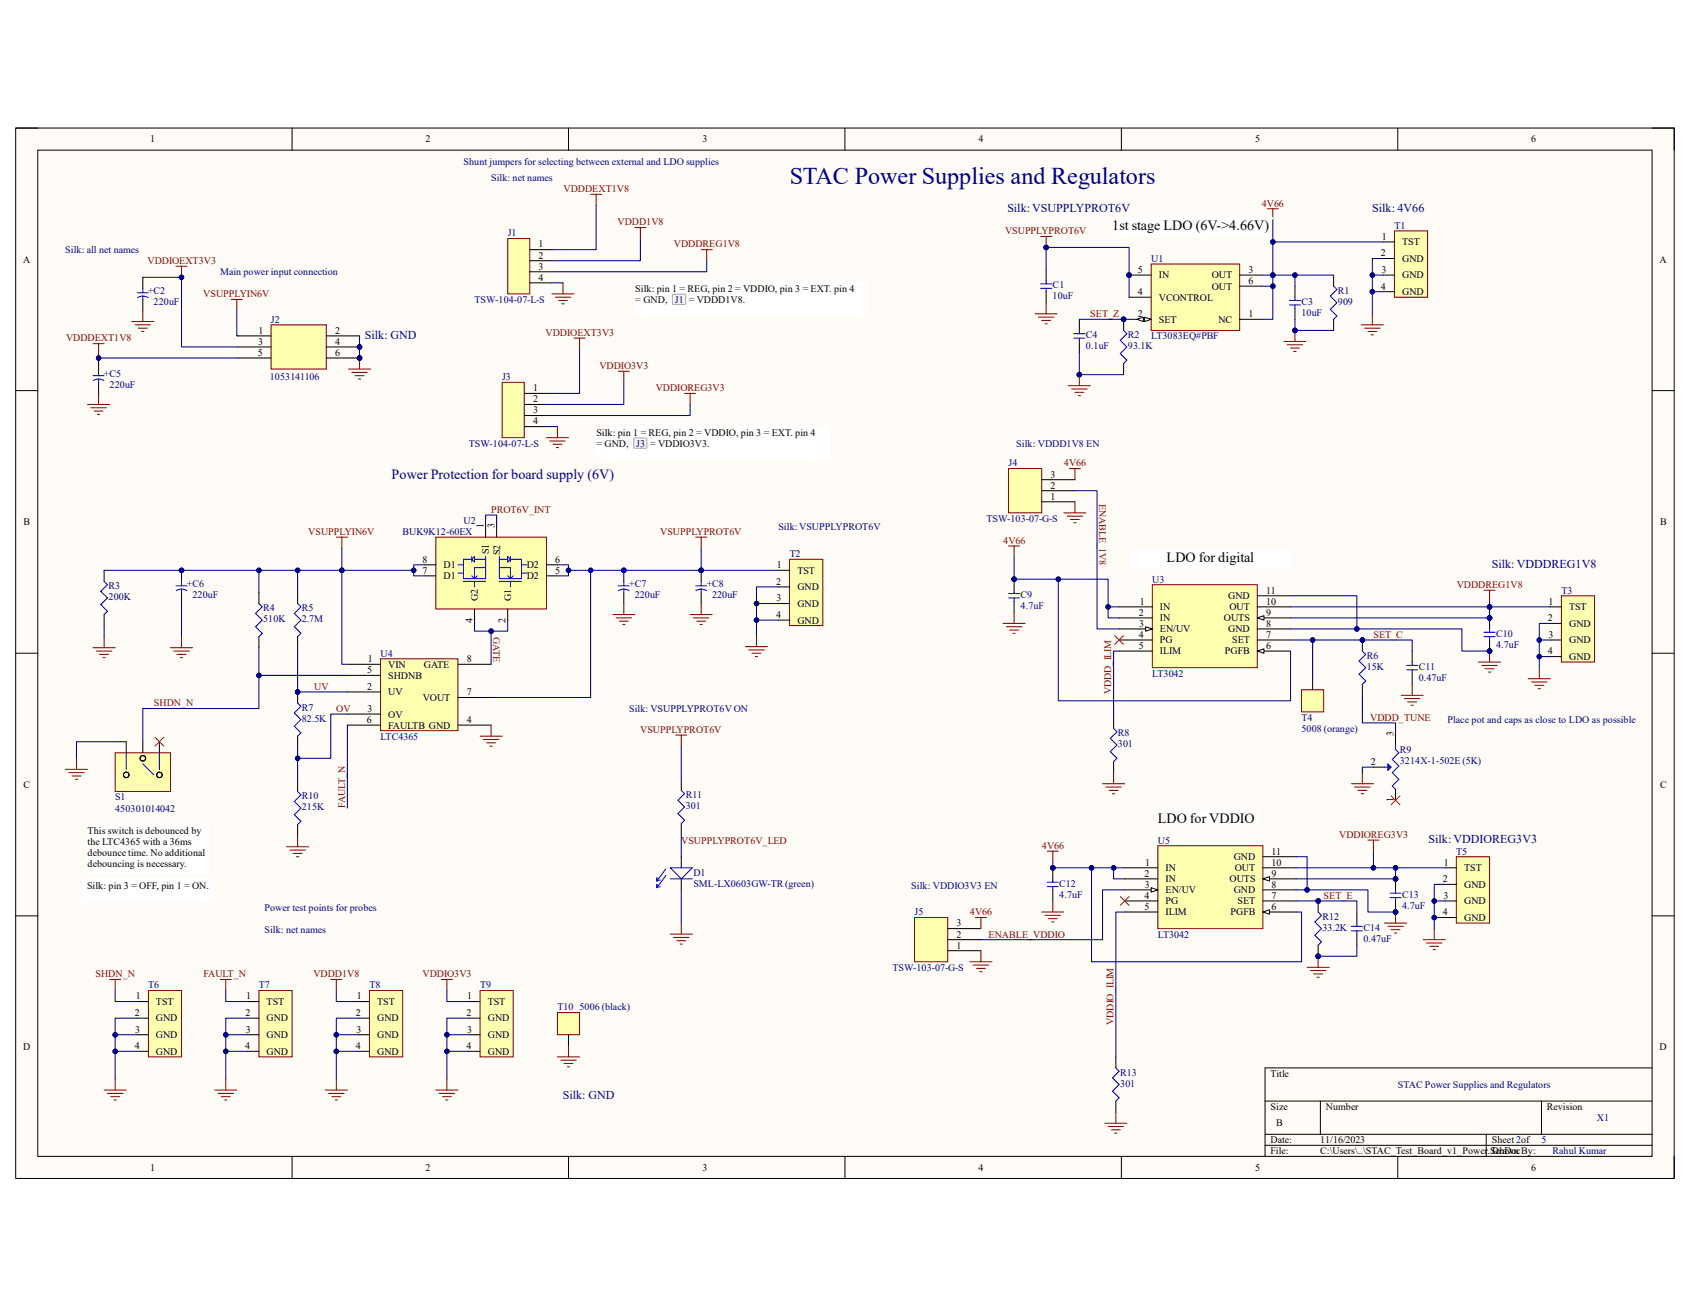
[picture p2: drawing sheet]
<svg xmlns="http://www.w3.org/2000/svg" width="279mm" height="216mm" viewBox="0 0 279 216" stroke-linecap="round" stroke-linejoin="round" font-family="sans-serif">
<defs><g id="words">
<text font-size="4" fill="#000080" x="130.6" y="30.4">STAC Power Supplies and Regulators</text>
<g font-size="2.3">
<text x="183.9" y="38">1st stage LDO (6V-&gt;4.66V)</text>
<text x="192.9" y="92.9">LDO for digital</text>
<text x="191.4" y="136">LDO for VDDIO</text>
</g>
<text font-size="2.3" fill="#000080" x="64.7" y="79.2">Power Protection for board supply (6V)</text>
<g font-size="2" fill="#000080">
<text x="166.5" y="35">Silk: VSUPPLYPROT6V</text>
<text x="226.9" y="35">Silk: 4V66</text>
<text x="60.3" y="56">Silk: GND</text>
<text x="246.6" y="93.9">Silk: VDDDREG1V8</text>
<text x="236.2" y="139.4">Silk: VDDIOREG3V3</text>
<text x="93" y="181.6">Silk: GND</text>
</g>
<g font-size="1.7">
<text x="24.8" y="23.5">1</text>
<text x="70.4" y="23.5">2</text>
<text x="116.1" y="23.5">3</text>
<text x="161.8" y="23.5">4</text>
<text x="207.5" y="23.5">5</text>
<text x="253.2" y="23.5">6</text>
<text x="89" y="40.9">1</text>
<text x="228.4" y="39.6">1</text>
<text x="231.8" y="40.6">TST</text>
<text x="3.8" y="43.4">A</text>
<text x="89" y="42.8">2</text>
<text x="89" y="44.6">3</text>
<text x="89" y="46.4">4</text>
<text x="188.1" y="45.1">5</text>
<text x="191.6" y="46">IN</text>
<text x="200.3" y="46">OUT</text>
<text x="200.3" y="47.9">OUT</text>
<text x="206.4" y="45.1">3</text>
<text x="206.4" y="46.9">6</text>
<text x="228.3" y="42.4">2</text>
<text x="228.3" y="47.9">4</text>
<text x="228.4" y="45.1">3</text>
<text x="231.8" y="43.3">GND</text>
<text x="231.8" y="46">GND</text>
<text x="274.4" y="43.4">A</text>
<text x="105" y="48.2">Silk: pin 1 = REG, pin 2 = VDDIO, pin 3 = EXT. pin 4</text>
<text x="105" y="50.1">= GND,</text>
<text x="188.1" y="52.4">2</text>
<text x="188.1" y="48.8">4</text>
<text x="191.6" y="53.3">SET</text>
<text x="191.6" y="49.7">VCONTROL</text>
<text x="201.4" y="53.3">NC</text>
<text x="206.4" y="52.4">1</text>
<text x="231.8" y="48.8">GND</text>
<text x="42.6" y="58.8">5</text>
<text x="42.7" y="57">3</text>
<text x="42.7" y="55.2">1</text>
<text x="55.4" y="55.2">2</text>
<text x="55.4" y="57">4</text>
<text x="55.4" y="58.8">6</text>
<text x="88.1" y="64.7">1</text>
<text x="88.1" y="66.5">2</text>
<text x="88.1" y="68.3">3</text>
<text x="88.1" y="70.1">4</text>
<text x="98.6" y="72">Silk: pin 1 = REG, pin 2 = VDDIO, pin 3 = EXT. pin 4</text>
<text x="98.6" y="73.9">= GND,</text>
<text x="173.7" y="82.6">1</text>
<text x="173.7" y="80.8">2</text>
<text x="173.7" y="79">3</text>
<text x="3.9" y="86.8">B</text>
<text x="79.9" y="87.3" transform="rotate(-90 79.9 87.3)">1</text>
<text x="81.7" y="87.3" transform="rotate(-90 81.7 87.3)">3</text>
<text x="274.4" y="86.8">B</text>
<text x="69.8" y="93">8</text>
<text x="69.8" y="94.8">7</text>
<text x="73.3" y="93.9">D1</text>
<text x="73.3" y="95.8">D1</text>
<text x="80.8" y="91.6" transform="rotate(-90 80.8 91.6)">S1</text>
<text x="82.7" y="91.7" transform="rotate(-90 82.7 91.7)">S2</text>
<text x="87.1" y="95.8">D2</text>
<text x="87.1" y="93.9">D2</text>
<text x="91.8" y="94.8">5</text>
<text x="91.8" y="93">6</text>
<text x="128.4" y="93.9">1</text>
<text x="131.8" y="94.8">TST</text>
<text x="79" y="99.4" transform="rotate(-90 79 99.4)">G2</text>
<text x="84.5" y="99.4" transform="rotate(-90 84.5 99.4)">G1</text>
<text x="128.3" y="96.6">2</text>
<text x="128.4" y="99.4">3</text>
<text x="131.8" y="97.6">GND</text>
<text x="131.8" y="100.3">GND</text>
<text x="188.3" y="101.8">2</text>
<text x="188.4" y="99.9">1</text>
<text x="191.8" y="100.9">IN</text>
<text x="203.1" y="99.1">GND</text>
<text x="203.2" y="100.9">OUT</text>
<text x="209.3" y="101.8">9</text>
<text x="209.3" y="99.9">10</text>
<text x="209.3" y="98.1">11</text>
<text x="256" y="99.9">1</text>
<text x="259.4" y="100.9">TST</text>
<text x="78.1" y="102.9" transform="rotate(-90 78.1 102.9)">4</text>
<text x="83.6" y="102.9" transform="rotate(-90 83.6 102.9)">2</text>
<text x="128.3" y="102.2">4</text>
<text x="131.8" y="103.1">GND</text>
<text x="188.3" y="105.5">4</text>
<text x="188.3" y="107.3">5</text>
<text x="188.3" y="103.6">3</text>
<text x="191.8" y="102.7">IN</text>
<text x="191.8" y="104.5">EN/UV</text>
<text x="191.8" y="106.3">PG</text>
<text x="202.4" y="102.7">OUTS</text>
<text x="203.1" y="104.5">GND</text>
<text x="203.7" y="106.3">SET</text>
<text x="209.3" y="107.3">6</text>
<text x="209.3" y="105.5">7</text>
<text x="209.3" y="103.6">8</text>
<text x="255.9" y="102.7">2</text>
<text x="256" y="105.5">3</text>
<text x="259.4" y="103.6">GND</text>
<text x="259.4" y="106.3">GND</text>
<text x="60.7" y="111.3">5</text>
<text x="60.8" y="109.5">1</text>
<text x="64.2" y="110.4">VIN</text>
<text x="64.2" y="112.2">SHDNB</text>
<text x="70.1" y="110.4">GATE</text>
<text x="77.2" y="109.5">8</text>
<text x="191.8" y="108.2">ILIM</text>
<text x="202.5" y="108.2">PGFB</text>
<text x="255.9" y="108.2">4</text>
<text x="259.4" y="109.1">GND</text>
<text x="60.7" y="119.5">6</text>
<text x="60.7" y="114">2</text>
<text x="60.7" y="117.7">3</text>
<text x="64.2" y="114.9">UV</text>
<text x="64.2" y="118.6">OV</text>
<text x="69.9" y="115.9">VOUT</text>
<text x="77.2" y="114.9">7</text>
<text x="77.2" y="119.5">4</text>
<text x="64.2" y="120.4">FAULTB GND</text>
<text x="230.4" y="121.7" transform="rotate(-90 230.4 121.7)">3</text>
<text x="3.9" y="130.3">C</text>
<text x="226.7" y="126.4">2</text>
<text x="274.4" y="130.3">C</text>
<text x="14.5" y="137.8">This switch is debounced by</text>
<text x="230.4" y="132.5" transform="rotate(-90 230.4 132.5)">1</text>
<text x="14.5" y="139.6">the LTC4365 with a 36ms</text>
<text x="14.5" y="141.4">debounce time. No additional</text>
<text x="14.5" y="143.3">debouncing is necessary.</text>
<text x="189.3" y="143.1">1</text>
<text x="204" y="142.2">GND</text>
<text x="210.2" y="143.1">10</text>
<text x="210.2" y="141.3">11</text>
<text x="238.7" y="143.1">1</text>
<text x="14.4" y="146.9">Silk: pin 3 = OFF, pin 1 = ON.</text>
<text x="189.2" y="144.9">2</text>
<text x="189.2" y="148.6">4</text>
<text x="189.3" y="146.8">3</text>
<text x="192.7" y="144">IN</text>
<text x="192.7" y="145.8">IN</text>
<text x="192.7" y="147.7">EN/UV</text>
<text x="192.7" y="149.5">PG</text>
<text x="203.3" y="145.8">OUTS</text>
<text x="204" y="147.7">GND</text>
<text x="204.1" y="144">OUT</text>
<text x="204.6" y="149.5">SET</text>
<text x="210.2" y="148.6">7</text>
<text x="210.2" y="146.8">8</text>
<text x="210.2" y="144.9">9</text>
<text x="238.5" y="145.8">2</text>
<text x="238.6" y="148.6">3</text>
<text x="242.1" y="144">TST</text>
<text x="242.1" y="146.8">GND</text>
<text x="242.1" y="149.5">GND</text>
<text x="158.2" y="155">2</text>
<text x="158.2" y="153.2">3</text>
<text x="189.2" y="150.4">5</text>
<text x="192.7" y="151.3">ILIM</text>
<text x="203.5" y="151.3">PGFB</text>
<text x="210.2" y="150.4">6</text>
<text x="238.5" y="151.3">4</text>
<text x="242.1" y="152.2">GND</text>
<text x="158.2" y="156.8">1</text>
<text x="22.3" y="167.9">2</text>
<text x="22.4" y="165.2">1</text>
<text x="25.8" y="166.1">TST</text>
<text x="40.6" y="167.9">2</text>
<text x="40.7" y="165.2">1</text>
<text x="44.1" y="166.1">TST</text>
<text x="58.8" y="167.9">2</text>
<text x="59" y="165.2">1</text>
<text x="62.4" y="166.1">TST</text>
<text x="77.1" y="167.9">2</text>
<text x="77.3" y="165.2">1</text>
<text x="80.6" y="166.1">TST</text>
<text x="3.9" y="173.7">D</text>
<text x="22.3" y="173.4">4</text>
<text x="22.4" y="170.7">3</text>
<text x="25.8" y="168.9">GND</text>
<text x="25.8" y="171.6">GND</text>
<text x="40.6" y="173.4">4</text>
<text x="40.6" y="170.7">3</text>
<text x="44.1" y="168.9">GND</text>
<text x="44.1" y="171.6">GND</text>
<text x="58.8" y="173.4">4</text>
<text x="58.9" y="170.7">3</text>
<text x="62.4" y="168.9">GND</text>
<text x="62.4" y="171.6">GND</text>
<text x="77.1" y="173.4">4</text>
<text x="77.2" y="170.7">3</text>
<text x="80.6" y="168.9">GND</text>
<text x="80.6" y="171.6">GND</text>
<text x="274.4" y="173.7">D</text>
<text x="25.8" y="174.4">GND</text>
<text x="44.1" y="174.4">GND</text>
<text x="62.4" y="174.4">GND</text>
<text x="80.6" y="174.4">GND</text>
<text x="210.1" y="178">Title</text>
<text x="210.1" y="183.5">Size</text>
<text x="219.2" y="183.5">Number</text>
<text x="255.7" y="183.5">Revision</text>
<text x="210.1" y="189">Date:</text>
<text x="210.1" y="190.8">File:</text>
<text x="211" y="186.2">B</text>
<text x="218.3" y="189">11/16/2023</text>
<text x="218.3" y="190.8">C:\Users\..\STAC_Test_Board_v1_Power.SchDoc</text>
<text x="246.6" y="189">Sheet of</text>
<text x="246.6" y="190.8">Drawn By:</text>
<text x="24.8" y="193.5">1</text>
<text x="70.4" y="193.5">2</text>
<text x="116.1" y="193.5">3</text>
<text x="161.8" y="193.5">4</text>
<text x="207.5" y="193.5">5</text>
<text x="253.2" y="193.5">6</text>
</g>
<g font-size="1.7" fill="#000080">
<text x="76.6" y="27.2">Shunt jumpers for selecting between external and LDO supplies</text>
<text x="81.2" y="29.9">Silk: net names</text>
<text x="10.8" y="41.8">Silk: all net names</text>
<text x="83.9" y="39.1">J1</text>
<text x="230.5" y="37.8">T1</text>
<text x="36.4" y="45.5">Main power input connection</text>
<text x="174" y="47.7">C1</text>
<text x="190.3" y="43.3">U1</text>
<text x="24.5" y="48.6">+C2</text>
<text x="25.4" y="50.4">220uF</text>
<text x="44.8" y="53.3">J2</text>
<text x="78.4" y="50">TSW-104-07-L-S</text>
<text x="174" y="49.5">10uF</text>
<text x="215.2" y="50.4">C3</text>
<text x="215.2" y="52.2">10uF</text>
<text x="221.2" y="48.6">R1</text>
<text x="221.2" y="50.4">909</text>
<text x="179.5" y="55.9">C4</text>
<text x="179.5" y="57.7">0.1uF</text>
<text x="186.5" y="55.9">R2</text>
<text x="186.5" y="57.7">93.1K</text>
<text x="190.3" y="56.1">LT3083EQ#PBF</text>
<text x="17.2" y="62.3">+C5</text>
<text x="18.1" y="64.1">220uF</text>
<text x="44.6" y="62.9">1053141106</text>
<text x="83" y="62.9">J3</text>
<text x="77.5" y="73.8">TSW-104-07-L-S</text>
<text x="166.8" y="77.1">J4</text>
<text x="168" y="73.8">Silk: VDDD1V8 EN</text>
<text x="66.5" y="88.4">BUK9K12-60EX</text>
<text x="76.6" y="86.6">U2</text>
<text x="128.7" y="87.5">Silk: VSUPPLYPROT6V</text>
<text x="163.1" y="86.2">TSW-103-07-G-S</text>
<text x="130.6" y="92.1">T2</text>
<text x="17.9" y="97.4">R3</text>
<text x="17.9" y="99.2">200K</text>
<text x="30.9" y="97">+C6</text>
<text x="31.8" y="98.8">220uF</text>
<text x="43.5" y="101">R4</text>
<text x="49.9" y="101">R5</text>
<text x="104" y="97">+C7</text>
<text x="104.9" y="98.8">220uF</text>
<text x="116.8" y="97">+C8</text>
<text x="117.7" y="98.8">220uF</text>
<text x="168.7" y="98.8">C9</text>
<text x="168.7" y="100.7">4.7uF</text>
<text x="190.5" y="96.3">U3</text>
<text x="258.1" y="98.1">T3</text>
<text x="43.5" y="102.9">510K</text>
<text x="49.9" y="102.9">2.7M</text>
<text x="247.4" y="105.2">C10</text>
<text x="247.4" y="107.1">4.7uF</text>
<text x="62.9" y="108.5">U4</text>
<text x="190.5" y="111.8">LT3042</text>
<text x="226" y="108.9">R6</text>
<text x="226" y="110.7">15K</text>
<text x="234.6" y="110.7">C11</text>
<text x="234.6" y="112.6">0.47uF</text>
<text x="49.9" y="117.5">R7</text>
<text x="49.9" y="119.3">82.5K</text>
<text x="104" y="117.7">Silk: VSUPPLYPROT6V ON</text>
<text x="215.2" y="119.2">T4</text>
<text x="239.3" y="119.5">Place pot and caps as close to LDO as possible</text>
<text x="62.9" y="122.3">LTC4365</text>
<text x="184.8" y="121.7">R8</text>
<text x="184.8" y="123.5">301</text>
<text x="215.2" y="121">5008 (orange)</text>
<text x="231.4" y="124.5">R9</text>
<text x="113.4" y="132">R11</text>
<text x="231.4" y="126.3">3214X-1-502E (5K)</text>
<text x="19" y="132.3">S1</text>
<text x="19" y="134.2">450301014042</text>
<text x="49.9" y="132.1">R10</text>
<text x="49.9" y="133.9">215K</text>
<text x="113.4" y="133.8">301</text>
<text x="191.4" y="139.4">U5</text>
<text x="240.7" y="141.3">T5</text>
<text x="114.6" y="144.7">D1</text>
<text x="114.6" y="146.6">SML-LX0603GW-TR (green)</text>
<text x="150.7" y="146.9">Silk: VDDIO3V3 EN</text>
<text x="175.1" y="146.6">C12</text>
<text x="175.1" y="148.4">4.7uF</text>
<text x="231.8" y="148.4">C13</text>
<text x="43.7" y="150.6">Power test points for probes</text>
<text x="43.7" y="154.3">Silk: net names</text>
<text x="151.2" y="151.3">J5</text>
<text x="191.4" y="155">LT3042</text>
<text x="218.7" y="152.1">R12</text>
<text x="218.7" y="153.9">33.2K</text>
<text x="225.4" y="153.9">C14</text>
<text x="225.4" y="155.7">0.47uF</text>
<text x="231.8" y="150.2">4.7uF</text>
<text x="147.5" y="160.4">TSW-103-07-G-S</text>
<text x="24.5" y="163.4">T6</text>
<text x="42.8" y="163.4">T7</text>
<text x="61.1" y="163.4">T8</text>
<text x="79.4" y="163.4">T9</text>
<text x="92.2" y="167">T10 5006 (black)</text>
<text x="185.2" y="177.8">R13</text>
<text x="185.2" y="179.7">301</text>
<text x="231.1" y="179.8">STAC Power Supplies and Regulators</text>
<text x="264" y="185.3">X1</text>
<text x="250.7" y="189">2</text>
<text x="254.8" y="189">5</text>
<text x="256.7" y="190.8">Rahul Kumar</text>
</g>
<g font-size="1.7" fill="#800000">
<text x="93.2" y="31.8">VDDDEXT1V8</text>
<text x="208.6" y="34.2">4V66</text>
<text x="102.1" y="37.3">VDDD1V8</text>
<text x="111.4" y="40.9">VDDDREG1V8</text>
<text x="166.2" y="38.7">VSUPPLYPROT6V</text>
<text x="24.4" y="43.6">VDDIOEXT3V3</text>
<text x="33.6" y="49.1">VSUPPLYIN6V</text>
<text x="180.3" y="52.4">SET_Z</text>
<text x="10.9" y="56.4">VDDDEXT1V8</text>
<text x="90.2" y="55.5">VDDIOEXT3V3</text>
<text x="99.1" y="61">VDDIO3V3</text>
<text x="108.4" y="64.7">VDDIOREG3V3</text>
<text x="175.9" y="77.1">4V66</text>
<text x="181.7" y="83.3" transform="rotate(90 181.7 83.3)">ENABLE_1V8</text>
<text x="51" y="88.4">VSUPPLYIN6V</text>
<text x="81.2" y="84.8">PROT6V_INT</text>
<text x="109.1" y="88.4">VSUPPLYPROT6V</text>
<text x="165.9" y="89.9">4V66</text>
<text x="240.8" y="97.2">VDDDREG1V8</text>
<text x="81.5" y="105.2" transform="rotate(90 81.5 105.2)">GATE</text>
<text x="227.1" y="105.5">SET_C</text>
<text x="25.4" y="116.8">SHDN_N</text>
<text x="51.9" y="114">UV</text>
<text x="55.6" y="117.7">OV</text>
<text x="183.7" y="114.8" transform="rotate(-90 183.7 114.8)">VDDD_ILIM</text>
<text x="226.5" y="119.2">VDDD_TUNE</text>
<text x="105.8" y="121.2">VSUPPLYPROT6V</text>
<text x="57.1" y="133.6" transform="rotate(-90 57.1 133.6)">FAULT_N</text>
<text x="112.6" y="139.4">VSUPPLYPROT6V_LED</text>
<text x="172.3" y="140.3">4V66</text>
<text x="221.4" y="138.5">VDDIOREG3V3</text>
<text x="218.8" y="148.6">SET_E</text>
<text x="160.4" y="151.3">4V66</text>
<text x="163.4" y="155">ENABLE_VDDIO</text>
<text x="15.8" y="161.5">SHDN_N</text>
<text x="33.7" y="161.5">FAULT_N</text>
<text x="51.8" y="161.5">VDDD1V8</text>
<text x="69.8" y="161.5">VDDIO3V3</text>
<text x="184.1" y="169.4" transform="rotate(-90 184.1 169.4)">VDDIO_ILIM</text>
</g>
<g font-size="1.7" fill="#00008b">
<text x="111.6" y="50">J1 = VDDD1V8.</text>
<text x="105.2" y="73.8">J3 = VDDIO3V3.</text>
</g>
</g></defs>
<path d="M2.6 21.2h274.2v173.6h-274.2z" fill-rule="evenodd" fill="#fffcf8"/>
<path d="M2.6 21.2h274.2v173.6h-274.2z" fill="none" stroke="#000" stroke-width=".17"/>
<path d="M6.2 24.8h266.9v166.4h-266.9z" fill-rule="evenodd" fill="#fffcf8"/>
<g fill="none" stroke="#000" stroke-width=".17">
<path d="M2.6 21.2h3.6M6.2 24.8h266.9v166.4h-266.9zM48.3 21.2v3.6M94 21.2v3.6M139.7 21.2v3.6M185.4 21.2v3.6M231.1 21.2v3.6M273.1 21.2h3.7v3.6M2.6 64.6h3.6M273.1 64.6h3.7M2.6 108h3.6M273.1 108h3.7"/>
<path d="M112.6 128.8v1.9M112.6 136.1v1.9M2.6 151.4h3.6M112.6 141.6v1.9M112.6 145.3v1.8M273.1 151.4h3.7M273.1 176.5h-64v14.7M48.3 191.2v3.6M94 191.2v3.6M139.7 191.2v3.6M185.4 191.2v3.6M209.1 182h64"/>
<path d="M209.1 187.5h64M209.1 189.3h64M218.3 182v5.5M231.1 191.2v3.6M245.7 187.5v3.7M254.8 182v5.5M276.8 191.2v3.6"/>
</g>
<path d="M112.6 130.7l.6 .5-1.1 1.1 1.1 1.1-1.1 1.1 1.1 1.1-.6 .5M108.6 145.1v.5M108.6 146.2v.5M109.2 145.5l-.6 .1M109.2 146.6l-.6 .1M110.1 143.6l-1.5 2M110.1 144.7l-1.5 2M110.8 145.3h3.7M110.8 143.5h3.7l-1.9 1.8z" fill="none" stroke="#00f" stroke-width=".17"/>
<path d="M111.7 121.5h1.8M112.6 121.5v1.8M110.8 154.4h3.7M111.4 155h2.5M111.9 155.5h1.5M112.4 156.1h.4M112.6 152.6v1.8" fill="none" stroke="#800000" stroke-width=".17"/>
<path d="M62.9 108.9h12.8v11.9h-12.8z" fill-rule="evenodd" fill="#ffffb0"/>
<path d="M62.9 108.9h12.8v11.9h-12.8z" fill="none" stroke="#800000" stroke-width=".17"/>
<path d="M57.4 109.8h5.5M57.4 111.6h5.5M57.4 114.4h5.5M57.4 118h5.5M57.4 119.9h5.5M75.7 109.8h5.5M75.7 119.9h5.5M75.7 115.3h5.5" fill="none" stroke="#000" stroke-width=".17"/>
<circle cx="49.2" cy="114.4" r=".37" fill="#000080"/>
<circle cx="49.2" cy="114.4" r=".37" fill="none" stroke="#000080" stroke-width=".17"/>
<path d="M49.2 114.4v1.8" fill="none" stroke="#000" stroke-width=".17"/>
<circle cx="49.2" cy="114.4" r=".37" fill="#000080"/>
<circle cx="49.2" cy="114.4" r=".37" fill="none" stroke="#000080" stroke-width=".17"/>
<path d="M42.8 97.9v1.9M49.2 97.9v1.9M42.8 105.3v1.8M49.2 105.3v1.8M49.2 121.7v1.8M49.2 129v1.8M49.2 136.3v1.9" fill="none" stroke="#000" stroke-width=".17"/>
<path d="M42.8 99.8l.6 .5-1.1 1.1 1.1 1.1-1.1 1.1 1.1 1.1-.6 .6M49.2 99.8l.6 .5-1.1 1.1 1.1 1.1-1.1 1.1 1.1 1.1-.6 .6M49.2 116.2l.6 .6-1.1 1.1 1.1 1.1-1.1 1.1 1.1 1.1-.6 .5M49.2 130.8l.6 .6-1.1 1.1 1.1 1.1-1.1 1.1 1.1 1.1-.6 .5" fill="none" stroke="#00f" stroke-width=".17"/>
<path d="M72.1 88.8h18.2v11.9h-18.2z" fill-rule="evenodd" fill="#ffffb0"/>
<g fill="none" stroke="#800000" stroke-width=".17">
<path d="M55.6 88.8h1.8M56.5 88.8v1.8M72.1 88.8h18.2v11.9h-18.2zM103.1 99.8v1.8M115 88.8h1.8M115.9 88.8v1.8M115.9 99.8v1.8M15.4 107.1h3.6M15.9 107.6h2.6M16.5 108.2h1.4M17 108.7h.4M17.2 105.3v1.8"/>
<path d="M28.2 107.1h3.6M28.7 107.6h2.6M29.3 108.2h1.4M29.8 108.7h.4M30 105.3v1.8M81.2 119.9v1.8M101.3 101.6h3.7M101.8 102.1h2.6M102.4 102.7h1.5M102.9 103.2h.4M114.1 101.6h3.7M114.6 102.1h2.6"/>
<path d="M115.2 102.7h1.5M115.7 103.2h.4M47.4 140h3.6M49.2 138.2v1.8M79.4 121.7h3.6M79.9 122.2h2.6M80.5 122.8h1.4M81 123.3h.4M47.9 140.5h2.6M48.5 141.1h1.4M49 141.6h.4"/>
</g>
<path d="M17.2 94.3v1.8M70.2 93.4h1.9M70.2 95.2h1.9M80.3 87v1.8M82.1 87v1.8M90.3 93.4h1.9M90.3 95.2h1.9M17.2 101.6v1.8M78.4 100.7v1.8M83.9 100.7v1.8" fill="none" stroke="#000" stroke-width=".17"/>
<g fill="none" stroke="#00f" stroke-width=".17">
<path d="M17.2 96.1l.6 .6-1.1 1.1 1.1 1.1-1.1 1 1.1 1.1-.6 .6M75.7 93.4h.9M75.7 94.7h.9M76.6 96.1h3.7M78 95.2l.4 .5M78 92v.9M78.4 92v.9l-.4-.4zM78.4 96.1v.9M78.4 92.5h1.9M78.9 95.2l-.5 .5M80.3 92v3.7h-3.7v-3.2h1.4M80.3 93.8h-1.9v1.9"/>
<path d="M82.6 96.1h3.6M82.6 92v3.7h3.6v-3.2h-1.8M82.6 92.5h1.3M82.6 93.8h1.8v1.9M83.9 95.2l.5 .5M83.9 92l.5 .5-.5 .4zM84.4 92v.9M84.4 96.1v.9M84.8 95.2l-.4 .5M86.2 93.4h.9M86.2 94.7h.9"/>
</g>
<circle cx="103.1" cy="94.3" r=".37" fill="#000080"/>
<circle cx="103.1" cy="94.3" r=".37" fill="none" stroke="#000080" stroke-width=".17"/>
<path d="M103.1 94.3v1.8" fill="none" stroke="#000" stroke-width=".17"/>
<circle cx="103.1" cy="94.3" r=".37" fill="#000080"/>
<circle cx="103.1" cy="94.3" r=".37" fill="none" stroke="#000080" stroke-width=".17"/>
<path d="M103.1 97.9v1.9" fill="none" stroke="#000" stroke-width=".17"/>
<path d="M102.2 96.8h1.8M103.1 97.4l-.8 .2M103.1 97.4l.9 .2M103.1 96.1v.7M103.1 97.4v.5" fill="none" stroke="#00f" stroke-width=".17"/>
<circle cx="115.9" cy="94.3" r=".37" fill="#000080"/>
<circle cx="115.9" cy="94.3" r=".37" fill="none" stroke="#000080" stroke-width=".17"/>
<path d="M115.9 94.3v1.8" fill="none" stroke="#000" stroke-width=".17"/>
<circle cx="115.9" cy="94.3" r=".37" fill="#000080"/>
<circle cx="115.9" cy="94.3" r=".37" fill="none" stroke="#000080" stroke-width=".17"/>
<path d="M115.9 97.9v1.9" fill="none" stroke="#000" stroke-width=".17"/>
<path d="M115 96.8h1.8M115.9 97.4l-.8 .2M115.9 97.4l.9 .2M115.9 96.1v.7M115.9 97.4v.5" fill="none" stroke="#00f" stroke-width=".17"/>
<circle cx="30" cy="94.3" r=".37" fill="#000080"/>
<circle cx="30" cy="94.3" r=".37" fill="none" stroke="#000080" stroke-width=".17"/>
<path d="M30 94.3v1.8" fill="none" stroke="#000" stroke-width=".17"/>
<circle cx="30" cy="94.3" r=".37" fill="#000080"/>
<circle cx="30" cy="94.3" r=".37" fill="none" stroke="#000080" stroke-width=".17"/>
<path d="M30 97.9v1.9" fill="none" stroke="#000" stroke-width=".17"/>
<path d="M29.1 96.8h1.8M30 97.4l-.9 .2M30 97.4l.9 .2M30 96.1v.7M30 97.4v.5" fill="none" stroke="#00f" stroke-width=".17"/>
<path d="M19 124.4h9.2v6.4h-9.2z" fill-rule="evenodd" fill="#ffffb0"/>
<path d="M123.2 106.9h3.7M123.8 107.4h2.5M124.3 108h1.5M124.9 108.5h.3M125.1 105.1v1.8M19 124.4h9.2v6.4h-9.2z" fill="none" stroke="#800000" stroke-width=".17"/>
<g fill="none" stroke="#000" stroke-width=".17">
<path d="M20.9 122.6v1.8M23.6 122.6v1.8M26.4 122.6v1.8"/>
<circle cx="20.9" cy="128.1" r=".46"/>
<circle cx="23.6" cy="125.4" r=".46"/>
<circle cx="26.4" cy="128.1" r=".46"/>
</g>
<path d="M20.9 124.4v2.8M23.6 126.3l1.8 1.8M26.4 124.4v2.8" fill="none" stroke="#00f" stroke-width=".17"/>
<circle cx="186.7" cy="45.5" r=".37" fill="#000080"/>
<circle cx="186.7" cy="45.5" r=".37" fill="none" stroke="#000080" stroke-width=".17"/>
<path d="M190.3 43.6h14.6v11h-14.6z" fill-rule="evenodd" fill="#ffffb0"/>
<path d="M190.3 43.6h14.6v11h-14.6z" fill="none" stroke="#800000" stroke-width=".17"/>
<path d="M186.7 52.8h3.6M204.9 52.8h3.7" fill="none" stroke="#000" stroke-width=".17"/>
<path d="M189.2 52.4l1.1 .4-1.1 .4z" fill="#f8fcff"/>
<path d="M189.2 52.4l1.1 .4-1.1 .4z" fill="none" stroke="#000" stroke-width=".17"/>
<path d="M187.9 52.8l1.1-.4v.8z" fill="#f8fcff"/>
<path d="M186.7 45.5h3.6M186.7 49.1h3.6M187.9 52.8l1.1-.4v.8zM204.9 45.5h3.7" fill="none" stroke="#000" stroke-width=".17"/>
<circle cx="186.7" cy="45.5" r=".37" fill="#000080"/>
<circle cx="186.7" cy="45.5" r=".37" fill="none" stroke="#000080" stroke-width=".17"/>
<path d="M204.9 47.3h3.7" fill="none" stroke="#000" stroke-width=".17"/>
<path d="M172 39.1h1.9M173 39.1v1.8M209.5 34.5h1.8M210.4 34.5v1.8" fill="none" stroke="#800000" stroke-width=".17"/>
<circle cx="173" cy="40.9" r=".37" fill="#000080"/>
<circle cx="173" cy="40.9" r=".37" fill="none" stroke="#000080" stroke-width=".17"/>
<path d="M173 44.6v1.8M173 48.2v1.8" fill="none" stroke="#000" stroke-width=".17"/>
<path d="M172 46.9h1.9M172 47.7h1.9M173 46.4v.5M173 47.7v.5" fill="none" stroke="#00f" stroke-width=".17"/>
<path d="M171.1 51.9h3.7M171.7 52.4h2.5M172.2 53h1.5M172.8 53.5h.3M173 50v1.9M212.3 56.5h3.6M212.8 57h2.6M213.4 57.5h1.4M213.9 58.1h.4M214.1 54.6v1.9" fill="none" stroke="#800000" stroke-width=".17"/>
<circle cx="214.1" cy="54.6" r=".37" fill="#000080"/>
<circle cx="214.1" cy="54.6" r=".37" fill="none" stroke="#000080" stroke-width=".17"/>
<circle cx="185.8" cy="52.8" r=".37" fill="#000080"/>
<circle cx="185.8" cy="52.8" r=".37" fill="none" stroke="#000080" stroke-width=".17"/>
<path d="M185.8 52.8v1.8" fill="none" stroke="#000" stroke-width=".17"/>
<circle cx="185.8" cy="52.8" r=".37" fill="#000080"/>
<circle cx="185.8" cy="52.8" r=".37" fill="none" stroke="#000080" stroke-width=".17"/>
<path d="M178.4 52.8v1.8M178.4 56.5v1.8M220.5 45.5v1.8M220.5 52.8v1.8M185.8 60.1v1.8" fill="none" stroke="#000" stroke-width=".17"/>
<path d="M177.5 55.2h1.9M177.5 55.9h1.9M178.4 54.6v.6M178.4 55.9v.6M185.8 54.6l.5 .6-1.1 1.1 1.1 1.1-1.1 1.1 1.1 1.1-.5 .5M220.5 47.3l.5 .6-1.1 1 1.1 1.1-1.1 1.1 1.1 1.1-.5 .6" fill="none" stroke="#00f" stroke-width=".17"/>
<path d="M176.6 63.8h3.7M177.2 64.3h2.5M177.7 64.9h1.5M178.3 65.4h.3M178.4 61.9v1.9" fill="none" stroke="#800000" stroke-width=".17"/>
<circle cx="178.4" cy="61.9" r=".37" fill="#000080"/>
<circle cx="178.4" cy="61.9" r=".37" fill="none" stroke="#000080" stroke-width=".17"/>
<path d="M183.9 36h26.5v3.1h-26.5z" fill-rule="evenodd" fill="#fff"/>
<path d="M183.9 36h26.5v3.1h-26.5z" fill="none" stroke="#fff" stroke-width=".17"/>
<path d="M214.1 47.3v1.8M214.1 51v1.8" fill="none" stroke="#000" stroke-width=".17"/>
<path d="M213.2 49.7h1.8M213.2 50.4h1.8M214.1 49.1v.6M214.1 50.4v.6" fill="none" stroke="#00f" stroke-width=".17"/>
<path d="M230.5 38.2h5.5v10.9h-5.5z" fill-rule="evenodd" fill="#ffffb0"/>
<path d="M230.5 38.2h5.5v10.9h-5.5zM225.1 53.7h3.6M225.6 54.3h2.6M226.2 54.8h1.4M226.7 55.4h.4M226.9 51.9v1.8" fill="none" stroke="#800000" stroke-width=".17"/>
<path d="M228.7 40h1.8M228.7 42.7h1.8M228.7 45.5h1.8M228.7 48.2h1.8" fill="none" stroke="#000" stroke-width=".17"/>
<path d="M190.5 96.7h17.4v13.7h-17.4z" fill-rule="evenodd" fill="#ffffb0"/>
<path d="M190.5 96.7h17.4v13.7h-17.4z" fill="none" stroke="#900" stroke-width=".17"/>
<path d="M185 100.3h5.5M185 102.2h5.5M185 104h5.5" fill="none" stroke="#000" stroke-width=".17"/>
<path d="M189.4 103.6l1.1 .4-1.1 .3z" fill="#f8fcff"/>
<path d="M185 105.8h5.5M185 107.6h5.5M189.4 103.6l1.1 .4-1.1 .3zM207.9 107.6h5.5" fill="none" stroke="#000" stroke-width=".17"/>
<path d="M207.9 107.6l1.1-.3v.7z" fill="#f8fcff"/>
<path d="M207.9 107.6l1.1-.3v.7zM207.9 105.8h5.5M207.9 104h5.5M207.9 102.2h5.5" fill="none" stroke="#000" stroke-width=".17"/>
<path d="M207.9 102.2l1.1-.4v.7z" fill="#f8fcff"/>
<path d="M207.9 98.5h5.5M207.9 102.2l1.1-.4v.7zM207.9 100.3h5.5" fill="none" stroke="#000" stroke-width=".17"/>
<path d="M166.7 90.3h1.9M167.7 90.3v1.8M245.3 97.6h1.9M246.3 97.6v1.8" fill="none" stroke="#800000" stroke-width=".17"/>
<path d="M186.8 90.8h26.6v3.1h-26.6z" fill-rule="evenodd" fill="#fff"/>
<path d="M186.8 90.8h26.6v3.1h-26.6z" fill="none" stroke="#fff" stroke-width=".17"/>
<circle cx="167.7" cy="95.8" r=".37" fill="#000080"/>
<circle cx="167.7" cy="95.8" r=".37" fill="none" stroke="#000080" stroke-width=".17"/>
<path d="M167.7 95.7v1.9" fill="none" stroke="#000" stroke-width=".17"/>
<circle cx="167.7" cy="95.8" r=".37" fill="#000080"/>
<circle cx="167.7" cy="95.8" r=".37" fill="none" stroke="#000080" stroke-width=".17"/>
<path d="M167.7 99.4v1.8" fill="none" stroke="#000" stroke-width=".17"/>
<path d="M166.7 98.1h1.9M166.7 98.9h1.9M167.7 97.6v.5M167.7 98.9v.5" fill="none" stroke="#00f" stroke-width=".17"/>
<path d="M165.8 103.1h3.7M166.4 103.6h2.5M166.9 104.2h1.5M167.5 104.7h.3M167.7 101.2v1.9" fill="none" stroke="#800000" stroke-width=".17"/>
<circle cx="246.3" cy="102.2" r=".37" fill="#000080"/>
<circle cx="246.3" cy="102.2" r=".37" fill="none" stroke="#000080" stroke-width=".17"/>
<circle cx="246.3" cy="107.6" r=".37" fill="#000080"/>
<circle cx="246.3" cy="107.6" r=".37" fill="none" stroke="#000080" stroke-width=".17"/>
<path d="M246.3 102.2v1.8" fill="none" stroke="#000" stroke-width=".17"/>
<circle cx="246.3" cy="102.2" r=".37" fill="#000080"/>
<circle cx="246.3" cy="102.2" r=".37" fill="none" stroke="#000080" stroke-width=".17"/>
<path d="M246.3 105.8v1.8" fill="none" stroke="#000" stroke-width=".17"/>
<circle cx="246.3" cy="107.6" r=".37" fill="#000080"/>
<circle cx="246.3" cy="107.6" r=".37" fill="none" stroke="#000080" stroke-width=".17"/>
<path d="M245.3 104.5h1.9M245.3 105.3h1.9M246.3 104v.5M246.3 105.3v.5" fill="none" stroke="#00f" stroke-width=".17"/>
<path d="M244.4 109.5h3.7M245 110h2.5M245.5 110.6h1.5M246.1 111.1h.3M246.3 107.6v1.9" fill="none" stroke="#800000" stroke-width=".17"/>
<circle cx="246.3" cy="107.6" r=".37" fill="#000080"/>
<circle cx="246.3" cy="107.6" r=".37" fill="none" stroke="#000080" stroke-width=".17"/>
<circle cx="225.2" cy="105.8" r=".37" fill="#000080"/>
<circle cx="225.2" cy="105.8" r=".37" fill="none" stroke="#000080" stroke-width=".17"/>
<path d="M225.2 105.8v1.8" fill="none" stroke="#000" stroke-width=".17"/>
<circle cx="225.2" cy="105.8" r=".37" fill="#000080"/>
<circle cx="225.2" cy="105.8" r=".37" fill="none" stroke="#000080" stroke-width=".17"/>
<path d="M225.2 113.1v1.8M233.5 107.6v1.9M233.5 111.3v1.8" fill="none" stroke="#000" stroke-width=".17"/>
<path d="M225.2 107.6l.6 .6-1.1 1.1 1.1 1.1-1.1 1.1 1.1 1.1-.6 .5M232.5 110h1.9M232.5 110.7h1.9M233.5 109.5v.5M233.5 110.7v.6" fill="none" stroke="#00f" stroke-width=".17"/>
<path d="M223.4 129.6h3.7M224 130.1h2.5M224.5 130.7h1.5M225.1 131.2h.3M225.2 127.7v1.9" fill="none" stroke="#800000" stroke-width=".17"/>
<path d="M184.3 105.1l1.5 1.4M185.8 105.1l-1.5 1.4" fill="none" stroke="#f00" stroke-width=".17"/>
<path d="M166.7 77.5h5.5v7.3h-5.5z" fill-rule="evenodd" fill="#ffffb0"/>
<g fill="none" stroke="#800000" stroke-width=".17">
<path d="M166.7 77.5h5.5v7.3h-5.5zM176.8 77.5h1.8M177.7 77.5v1.8M175.9 84.8h3.6M176.4 85.3h2.6M177 85.9h1.4M177.5 86.4h.4M177.7 83v1.8M231.6 114.9h3.7M232.2 115.5h2.5M232.7 116h1.5M233.3 116.6h.3"/>
<path d="M233.5 113.1v1.8M182.3 129.6h3.6M182.8 130.1h2.6M183.4 130.7h1.4M183.9 131.2h.4M184.1 127.7v1.9"/>
</g>
<path d="M172.2 79.3h5.5M172.2 83h5.5M172.2 81.1h5.5M184.1 118.6v1.8M184.1 125.9v1.8" fill="none" stroke="#000" stroke-width=".17"/>
<path d="M184.1 120.4l.6 .6-1.1 1.1 1.1 1.1-1.1 1.1 1.1 1.1-.6 .5" fill="none" stroke="#00f" stroke-width=".17"/>
<path d="M215.2 114h3.6v3.7h-3.6z" fill-rule="evenodd" fill="#ffffb0"/>
<path d="M215.2 114h3.6v3.7h-3.6z" fill="none" stroke="#800000" stroke-width=".17"/>
<path d="M217 112.2v1.8M227.1 126.8h1.8M230.7 121.3v1.9M230.7 130.5v1.8" fill="none" stroke="#000" stroke-width=".17"/>
<path d="M228.9 126.8h1.1M230.7 123.2v.7l.6 .5-1.1 1.1 1.1 1.1-1.1 1.1 1.1 1.1-1.1 1.1 .5 .6" fill="none" stroke="#00f" stroke-width=".17"/>
<path d="M229.4 126.3l.6 .5-.6 .6z" fill="#00f"/>
<path d="M229.4 126.3l.6 .5-.6 .6z" fill="none" stroke="#00f" stroke-width=".17"/>
<path d="M230 131.6l1.5 1.4M231.5 131.6l-1.5 1.4" fill="none" stroke="#f00" stroke-width=".17"/>
<path d="M258.1 98.5h5.5v11h-5.5z" fill-rule="evenodd" fill="#ffffb0"/>
<path d="M258.1 98.5h5.5v11h-5.5zM252.7 112.2h3.6M253.2 112.7h2.6M253.8 113.3h1.4M254.3 113.8h.4M254.5 110.4v1.8" fill="none" stroke="#800000" stroke-width=".17"/>
<path d="M256.3 100.3h1.8M256.3 103.1h1.8M256.3 105.8h1.8M256.3 108.5h1.8" fill="none" stroke="#000" stroke-width=".17"/>
<path d="M191.4 139.8h17.4v13.7h-17.4z" fill-rule="evenodd" fill="#ffffb0"/>
<path d="M191.4 139.8h17.4v13.7h-17.4z" fill="none" stroke="#900" stroke-width=".17"/>
<path d="M185.9 143.5h5.5M185.9 145.3h5.5M185.9 147.1h5.5" fill="none" stroke="#000" stroke-width=".17"/>
<path d="M190.3 146.7l1.1 .4-1.1 .4z" fill="#f8fcff"/>
<path d="M185.9 148.9h5.5M185.9 150.8h5.5M190.3 146.7l1.1 .4-1.1 .4zM208.8 150.8h5.5" fill="none" stroke="#000" stroke-width=".17"/>
<path d="M208.8 150.8l1.1-.4v.7z" fill="#f8fcff"/>
<path d="M208.8 150.8l1.1-.4v.7zM208.8 148.9h5.5M208.8 147.1h5.5M208.8 145.3h5.5" fill="none" stroke="#000" stroke-width=".17"/>
<path d="M208.8 145.3l1.1-.4v.7z" fill="#f8fcff"/>
<path d="M208.8 145.3l1.1-.4v.7zM208.8 143.5h5.5M208.8 141.6h5.5" fill="none" stroke="#000" stroke-width=".17"/>
<path d="M226.2 138.9h1.8M227.1 138.9v1.8M173.1 140.7h1.9M174.1 140.7v1.8" fill="none" stroke="#800000" stroke-width=".17"/>
<path d="M191.4 134h16.5v2.1h-16.5z" fill-rule="evenodd" fill="#fff"/>
<path d="M191.4 134h16.5v2.1h-16.5z" fill="none" stroke="#fff" stroke-width=".17"/>
<circle cx="174.1" cy="143.5" r=".37" fill="#000080"/>
<circle cx="174.1" cy="143.5" r=".37" fill="none" stroke="#000080" stroke-width=".17"/>
<path d="M174.1 143.5v1.8" fill="none" stroke="#000" stroke-width=".17"/>
<circle cx="174.1" cy="143.5" r=".37" fill="#000080"/>
<circle cx="174.1" cy="143.5" r=".37" fill="none" stroke="#000080" stroke-width=".17"/>
<path d="M174.1 147.1v1.8" fill="none" stroke="#000" stroke-width=".17"/>
<path d="M173.1 145.8h1.9M173.1 146.6h1.9M174.1 145.3v.5M174.1 146.6v.5" fill="none" stroke="#00f" stroke-width=".17"/>
<path d="M172.2 150.8h3.7M172.8 151.3h2.5M173.3 151.9h1.5M173.9 152.4h.3M174.1 148.9v1.9" fill="none" stroke="#800000" stroke-width=".17"/>
<circle cx="230.7" cy="145.3" r=".37" fill="#000080"/>
<circle cx="230.7" cy="145.3" r=".37" fill="none" stroke="#000080" stroke-width=".17"/>
<circle cx="230.7" cy="150.8" r=".37" fill="#000080"/>
<circle cx="230.7" cy="150.8" r=".37" fill="none" stroke="#000080" stroke-width=".17"/>
<path d="M230.7 145.3v1.8" fill="none" stroke="#000" stroke-width=".17"/>
<circle cx="230.7" cy="145.3" r=".37" fill="#000080"/>
<circle cx="230.7" cy="145.3" r=".37" fill="none" stroke="#000080" stroke-width=".17"/>
<path d="M230.7 148.9v1.9" fill="none" stroke="#000" stroke-width=".17"/>
<circle cx="230.7" cy="150.8" r=".37" fill="#000080"/>
<circle cx="230.7" cy="150.8" r=".37" fill="none" stroke="#000080" stroke-width=".17"/>
<path d="M229.8 147.7h1.8M229.8 148.4h1.8M230.7 147.1v.6M230.7 148.4v.5" fill="none" stroke="#00f" stroke-width=".17"/>
<path d="M228.9 152.6h3.6M229.4 153.1h2.6M230 153.7h1.5M230.5 154.2h.4M230.7 150.8v1.8" fill="none" stroke="#800000" stroke-width=".17"/>
<circle cx="230.7" cy="150.8" r=".37" fill="#000080"/>
<circle cx="230.7" cy="150.8" r=".37" fill="none" stroke="#000080" stroke-width=".17"/>
<circle cx="217.9" cy="148.9" r=".37" fill="#000080"/>
<circle cx="217.9" cy="148.9" r=".37" fill="none" stroke="#000080" stroke-width=".17"/>
<circle cx="217.9" cy="158.1" r=".37" fill="#000080"/>
<circle cx="217.9" cy="158.1" r=".37" fill="none" stroke="#000080" stroke-width=".17"/>
<path d="M217.9 148.9v1.9" fill="none" stroke="#000" stroke-width=".17"/>
<circle cx="217.9" cy="148.9" r=".37" fill="#000080"/>
<circle cx="217.9" cy="148.9" r=".37" fill="none" stroke="#000080" stroke-width=".17"/>
<path d="M217.9 156.3v1.8" fill="none" stroke="#000" stroke-width=".17"/>
<circle cx="217.9" cy="158.1" r=".37" fill="#000080"/>
<circle cx="217.9" cy="158.1" r=".37" fill="none" stroke="#000080" stroke-width=".17"/>
<path d="M217.9 150.8l.6 .5-1.1 1.1 1.1 1.1-1.1 1.1 1.1 1.1-.6 .6" fill="none" stroke="#00f" stroke-width=".17"/>
<path d="M216.1 159.9h3.7M217.9 158.1v1.8M216.6 160.5h2.6M217.2 161h1.5M217.7 161.6h.4" fill="none" stroke="#800000" stroke-width=".17"/>
<circle cx="217.9" cy="158.1" r=".37" fill="#000080"/>
<circle cx="217.9" cy="158.1" r=".37" fill="none" stroke="#000080" stroke-width=".17"/>
<path d="M224.3 150.8v1.8M224.3 154.4v1.9M184.5 174.7v1.8M184.5 182v1.9" fill="none" stroke="#000" stroke-width=".17"/>
<path d="M223.4 153.1h1.8M223.4 153.9h1.8M224.3 152.6v.5M224.3 153.9v.5M184.5 176.5l.5 .6-1.1 1.1 1.1 1.1-1.1 1.1 1.1 1.1-.5 .5" fill="none" stroke="#00f" stroke-width=".17"/>
<path d="M185.2 148.2l1.5 1.5M186.7 148.2l-1.5 1.5" fill="none" stroke="#f00" stroke-width=".17"/>
<path d="M182.6 185.7h3.7M183.2 186.2h2.6M183.7 186.8h1.5M184.3 187.3h.4M184.5 183.9v1.8" fill="none" stroke="#800000" stroke-width=".17"/>
<path d="M151.2 151.7h5.5v7.3h-5.5z" fill-rule="evenodd" fill="#ffffb0"/>
<path d="M151.2 151.7h5.5v7.3h-5.5zM160.3 159h3.7M160.9 159.5h2.5M161.3 151.7h1.8M162.2 151.7v1.8M162.2 157.2v1.8M161.4 160.1h1.5M162 160.6h.4" fill="none" stroke="#800000" stroke-width=".17"/>
<path d="M156.7 157.2h5.5M156.7 155.3h5.5M156.7 153.5h5.5" fill="none" stroke="#000" stroke-width=".17"/>
<path d="M240.8 141.6h5.5v11h-5.5z" fill-rule="evenodd" fill="#ffffb0"/>
<g fill="none" stroke="#800000" stroke-width=".17">
<path d="M15.4 56.8h1.8M16.3 56.8v1.8M14.5 66.9h3.6M15 67.4h2.6M15.6 68h1.4M16.1 68.5h.4M16.3 65v1.9M235.3 155.3h3.7M235.8 155.9h2.6M236.4 156.4h1.4M236.9 157h.4M237.1 153.5v1.8"/>
<path d="M240.8 141.6h5.5v11h-5.5z"/>
</g>
<path d="M239 143.5h1.8M239 146.2h1.8M239 148.9h1.8M239 151.7h1.8" fill="none" stroke="#000" stroke-width=".17"/>
<circle cx="59.4" cy="57.4" r=".37" fill="#000080"/>
<circle cx="59.4" cy="57.4" r=".37" fill="none" stroke="#000080" stroke-width=".17"/>
<circle cx="59.4" cy="59.2" r=".37" fill="#000080"/>
<circle cx="59.4" cy="59.2" r=".37" fill="none" stroke="#000080" stroke-width=".17"/>
<path d="M44.8 53.7h9.2v7.3h-9.2z" fill-rule="evenodd" fill="#ffffb0"/>
<path d="M44.8 53.7h9.2v7.3h-9.2z" fill="none" stroke="#800000" stroke-width=".17"/>
<path d="M39.3 55.5h5.5M39.3 57.4h5.5M54 55.5h5.4M54 57.4h5.4" fill="none" stroke="#000" stroke-width=".17"/>
<circle cx="59.4" cy="57.4" r=".37" fill="#000080"/>
<circle cx="59.4" cy="57.4" r=".37" fill="none" stroke="#000080" stroke-width=".17"/>
<path d="M39.3 59.2h5.5M54 59.2h5.4" fill="none" stroke="#000" stroke-width=".17"/>
<circle cx="59.4" cy="59.2" r=".37" fill="#000080"/>
<circle cx="59.4" cy="59.2" r=".37" fill="none" stroke="#000080" stroke-width=".17"/>
<path d="M29.1 44h1.8M30 44v1.8M38.2 49.5h1.9M39.1 49.5v1.8" fill="none" stroke="#800000" stroke-width=".17"/>
<circle cx="30" cy="45.8" r=".37" fill="#000080"/>
<circle cx="30" cy="45.8" r=".37" fill="none" stroke="#000080" stroke-width=".17"/>
<path d="M59.4 59.2v1.8M57.6 61h3.7M58.2 61.6h2.5M58.7 62.1h1.5M59.3 62.7h.3" fill="none" stroke="#800000" stroke-width=".17"/>
<circle cx="59.4" cy="59.2" r=".37" fill="#000080"/>
<circle cx="59.4" cy="59.2" r=".37" fill="none" stroke="#000080" stroke-width=".17"/>
<path d="M16.3 59.5v1.9M23.6 45.8v1.9M23.6 49.5v1.8M16.3 63.2v1.8" fill="none" stroke="#000" stroke-width=".17"/>
<path d="M22.7 48.4h1.8M23.6 48.9l-.9 .3M23.6 48.9l.9 .3M23.6 47.7v.7M23.6 48.9v.6M15.4 62.1h1.8M16.3 62.7l-.9 .2M16.3 62.7l.9 .2M16.3 61.4v.7M16.3 62.7v.5" fill="none" stroke="#00f" stroke-width=".17"/>
<path d="M21.8 53.2h3.6M22.3 53.7h2.6M22.9 54.3h1.4M23.4 54.8h.4M23.6 51.3v1.9" fill="none" stroke="#800000" stroke-width=".17"/>
<path d="M92.2 167.4h3.6v3.7h-3.6z" fill-rule="evenodd" fill="#ffffb0"/>
<path d="M92.2 167.4h3.6v3.7h-3.6zM92.2 174.7h3.6M92.7 175.3h2.6M93.3 175.8h1.4M93.8 176.4h.4M94 172.9v1.8" fill="none" stroke="#800000" stroke-width=".17"/>
<path d="M94 171.1v1.8" fill="none" stroke="#000" stroke-width=".17"/>
<path d="M13.6 145.5h21.9v3.6h-21.9z" fill-rule="evenodd" fill="#fff"/>
<path d="M13.6 145.5h21.9v3.6h-21.9z" fill="none" stroke="#fff" stroke-width=".17"/>
<path d="M98.6 70.5h38.3v5.5h-38.3z" fill-rule="evenodd" fill="#fff"/>
<path d="M98.6 70.5h38.3v5.5h-38.3z" fill="none" stroke="#fff" stroke-width=".17"/>
<path d="M104.8 72.5h2.1v1.6h-2.1z" fill-rule="evenodd" fill="#f5f5f5"/>
<path d="M104.8 72.5h2.1v1.6h-2.1z" fill="none" stroke="#a9a9a9" stroke-width=".17"/>
<path d="M83 63.2h3.7v9.1h-3.7z" fill-rule="evenodd" fill="#ffffb0"/>
<path d="M94.9 55.9h1.8M95.8 55.9v1.8M83 63.2h3.7v9.1h-3.7zM102.2 61.4h1.8M103.1 61.4v1.8M113.2 65h1.8M114.1 65v1.9" fill="none" stroke="#800000" stroke-width=".17"/>
<path d="M86.7 65h3.6M86.7 66.9h3.6M86.7 68.7h3.6M86.7 70.5h3.6" fill="none" stroke="#000" stroke-width=".17"/>
<path d="M14.5 136.3h20.1v8.3h-20.1z" fill-rule="evenodd" fill="#fff"/>
<path d="M14.5 136.3h20.1v8.3h-20.1z" fill="none" stroke="#fff" stroke-width=".17"/>
<path d="M61.1 163.7h5.5v11h-5.5z" fill-rule="evenodd" fill="#ffffb0"/>
<path d="M61.1 163.7h5.5v11h-5.5z" fill="none" stroke="#800000" stroke-width=".17"/>
<path d="M59.3 165.6h1.8M59.3 168.3h1.8M59.3 171.1h1.8M59.3 173.8h1.8" fill="none" stroke="#000" stroke-width=".17"/>
<path d="M130.5 92.5h5.5v10.9h-5.5z" fill-rule="evenodd" fill="#ffffb0"/>
<path d="M130.5 92.5h5.5v10.9h-5.5zM54.7 161.9h1.8M55.6 161.9v1.8M55.6 178.4v1.8M53.8 180.2h3.6M54.3 180.8h2.6M54.9 181.3h1.4M55.4 181.8h.4" fill="none" stroke="#800000" stroke-width=".17"/>
<path d="M128.7 94.3h1.8M128.7 97h1.8M128.7 99.8h1.8M128.7 102.5h1.8" fill="none" stroke="#000" stroke-width=".17"/>
<path d="M79.4 163.7h5.4v11h-5.4z" fill-rule="evenodd" fill="#ffffb0"/>
<path d="M73 161.9h1.8M73.9 161.9v1.8M73.9 178.4v1.8M79.4 163.7h5.4v11h-5.4zM72.1 180.2h3.6M72.6 180.8h2.6M73.2 181.3h1.4M73.7 181.8h.4" fill="none" stroke="#800000" stroke-width=".17"/>
<path d="M77.5 165.6h1.9M77.5 168.3h1.9M77.5 171.1h1.9M77.5 173.8h1.9" fill="none" stroke="#000" stroke-width=".17"/>
<path d="M24.5 163.7h5.5v11h-5.5z" fill-rule="evenodd" fill="#ffffb0"/>
<path d="M18.1 161.9h1.9M19 161.9v1.8M19 178.4v1.8M24.5 163.7h5.5v11h-5.5zM17.2 180.2h3.7M17.8 180.8h2.5M18.3 181.3h1.5M18.9 181.8h.3" fill="none" stroke="#800000" stroke-width=".17"/>
<path d="M22.7 165.6h1.8M22.7 168.3h1.8M22.7 171.1h1.8M22.7 173.8h1.8" fill="none" stroke="#000" stroke-width=".17"/>
<path d="M42.8 163.7h5.5v11h-5.5z" fill-rule="evenodd" fill="#ffffb0"/>
<g fill="none" stroke="#800000" stroke-width=".17">
<path d="M97.6 32.1h1.9M98.6 32.1v1.9M105 37.6h1.8M105.9 37.6v1.8M91.2 48.6h3.7M91.8 49.1h2.6M92.3 49.7h1.5M92.9 50.2h.4M93.1 46.8v1.8M115.9 41.3h1.9M116.8 41.3v1.8M90.3 72.3h3.7"/>
<path d="M90.9 72.9h2.5M91.4 73.4h1.5M92 74h.3M92.2 70.5v1.8M10.8 127.2h3.7M11.4 127.7h2.5M11.9 128.3h1.5M12.5 128.8h.3M12.6 125.4v1.8M36.4 161.9h1.8M37.3 161.9v1.8M37.3 178.4v1.8"/>
<path d="M42.8 163.7h5.5v11h-5.5zM35.5 180.2h3.6M36 180.8h2.6M36.6 181.3h1.5M37.1 181.8h.4"/>
</g>
<path d="M41 165.6h1.8M41 168.3h1.8M41 171.1h1.8M41 173.8h1.8" fill="none" stroke="#000" stroke-width=".17"/>
<path d="M25.6 121.9l1.5 1.4M27.1 121.9l-1.5 1.4" fill="none" stroke="#f00" stroke-width=".17"/>
<path d="M83.9 39.4h3.7v9.2h-3.7z" fill-rule="evenodd" fill="#ffffb0"/>
<path d="M83.9 39.4h3.7v9.2h-3.7z" fill="none" stroke="#800000" stroke-width=".17"/>
<path d="M87.6 41.3h3.6M87.6 43.1h3.6M87.6 44.9h3.6M87.6 46.8h3.6" fill="none" stroke="#000" stroke-width=".17"/>
<path d="M42.8 107.1v4.5h14.6M112.6 123.3v5.5M112.6 138v3.6M112.6 147.1v5.5" fill="none" stroke="#000080" stroke-width=".17"/>
<circle cx="42.8" cy="111.7" r=".37" fill="#000080"/>
<g fill="none" stroke="#000080" stroke-width=".17">
<path d="M49.2 107.1v7.3h8.2"/>
<circle cx="42.8" cy="111.7" r=".37"/>
</g>
<circle cx="49.2" cy="114.4" r=".37" fill="#000080"/>
<g fill="none" stroke="#000080" stroke-width=".17">
<path d="M17.2 94.3h25.6"/>
<circle cx="49.2" cy="114.4" r=".37"/>
</g>
<circle cx="30" cy="94.3" r=".37" fill="#000080"/>
<circle cx="30" cy="94.3" r=".37" fill="none" stroke="#000080" stroke-width=".17"/>
<circle cx="42.8" cy="94.3" r=".37" fill="#000080"/>
<g fill="none" stroke="#000080" stroke-width=".17">
<path d="M30 99.8v5.5M49.2 94.3v3.6M17.2 103.4v1.9"/>
<circle cx="42.8" cy="94.3" r=".37"/>
</g>
<circle cx="49.2" cy="94.3" r=".37" fill="#000080"/>
<g fill="none" stroke="#000080" stroke-width=".17">
<path d="M57.4 118h-2.7v7.4h-5.5v3.6"/>
<circle cx="49.2" cy="94.3" r=".37"/>
</g>
<circle cx="49.2" cy="125.4" r=".37" fill="#000080"/>
<g fill="none" stroke="#000080" stroke-width=".17">
<path d="M49.2 123.5v1.9"/>
<circle cx="49.2" cy="125.4" r=".37"/>
</g>
<circle cx="49.2" cy="125.4" r=".37" fill="#000080"/>
<g fill="none" stroke="#000080" stroke-width=".17">
<path d="M115.9 90.6v3.7h-18.3"/>
<circle cx="49.2" cy="125.4" r=".37"/>
</g>
<circle cx="97.6" cy="94.3" r=".37" fill="#000080"/>
<circle cx="97.6" cy="94.3" r=".37" fill="none" stroke="#000080" stroke-width=".17"/>
<circle cx="103.1" cy="94.3" r=".37" fill="#000080"/>
<circle cx="103.1" cy="94.3" r=".37" fill="none" stroke="#000080" stroke-width=".17"/>
<circle cx="115.9" cy="94.3" r=".37" fill="#000080"/>
<g fill="none" stroke="#000080" stroke-width=".17">
<path d="M83.9 102.5v1.8h-2.7v5.5"/>
<circle cx="115.9" cy="94.3" r=".37"/>
</g>
<circle cx="81.2" cy="104.3" r=".37" fill="#000080"/>
<g fill="none" stroke="#000080" stroke-width=".17">
<path d="M78.4 102.5v1.8h2.8"/>
<circle cx="81.2" cy="104.3" r=".37"/>
</g>
<circle cx="81.2" cy="104.3" r=".37" fill="#000080"/>
<g fill="none" stroke="#000080" stroke-width=".17">
<path d="M92.2 95.2h1.8v-.9h3.6v21h-16.4"/>
<circle cx="81.2" cy="104.3" r=".37"/>
</g>
<circle cx="97.6" cy="94.3" r=".37" fill="#000080"/>
<circle cx="97.6" cy="94.3" r=".37" fill="none" stroke="#000080" stroke-width=".17"/>
<circle cx="94" cy="94.3" r=".37" fill="#000080"/>
<g fill="none" stroke="#000080" stroke-width=".17">
<path d="M92.2 93.4h1.8v.9"/>
<circle cx="94" cy="94.3" r=".37"/>
</g>
<circle cx="94" cy="94.3" r=".37" fill="#000080"/>
<g fill="none" stroke="#000080" stroke-width=".17">
<path d="M56.5 94.3h11.9M80.3 87v-1.9h1.8v1.9"/>
<circle cx="94" cy="94.3" r=".37"/>
</g>
<circle cx="68.4" cy="94.3" r=".37" fill="#000080"/>
<circle cx="68.4" cy="94.3" r=".37" fill="none" stroke="#000080" stroke-width=".17"/>
<circle cx="56.5" cy="94.3" r=".37" fill="#000080"/>
<g fill="none" stroke="#000080" stroke-width=".17">
<path d="M42.8 111.6v5.5h-19.2v5.5"/>
<circle cx="56.5" cy="94.3" r=".37"/>
</g>
<circle cx="42.8" cy="111.7" r=".37" fill="#000080"/>
<g fill="none" stroke="#000080" stroke-width=".17">
<path d="M210.4 45.5v1.8h-1.8"/>
<circle cx="42.8" cy="111.7" r=".37"/>
</g>
<circle cx="210.4" cy="45.5" r=".37" fill="#000080"/>
<circle cx="210.4" cy="45.5" r=".37" fill="none" stroke="#000080" stroke-width=".17"/>
<circle cx="210.4" cy="47.3" r=".37" fill="#000080"/>
<g fill="none" stroke="#000080" stroke-width=".17">
<path d="M173 40.9v3.7"/>
<circle cx="210.4" cy="47.3" r=".37"/>
</g>
<circle cx="173" cy="40.9" r=".37" fill="#000080"/>
<g fill="none" stroke="#000080" stroke-width=".17">
<path d="M173 40.9h13.7v8.2"/>
<circle cx="173" cy="40.9" r=".37"/>
</g>
<circle cx="186.7" cy="45.5" r=".37" fill="#000080"/>
<circle cx="186.7" cy="45.5" r=".37" fill="none" stroke="#000080" stroke-width=".17"/>
<circle cx="173" cy="40.9" r=".37" fill="#000080"/>
<g fill="none" stroke="#000080" stroke-width=".17">
<path d="M178.4 58.3v3.6"/>
<circle cx="173" cy="40.9" r=".37"/>
</g>
<circle cx="178.4" cy="61.9" r=".37" fill="#000080"/>
<g fill="none" stroke="#000080" stroke-width=".17">
<path d="M178.4 52.8h7.4v.9"/>
<circle cx="178.4" cy="61.9" r=".37"/>
</g>
<circle cx="185.8" cy="52.8" r=".37" fill="#000080"/>
<g fill="none" stroke="#000080" stroke-width=".17">
<path d="M210.4 47.3v5.5h-1.8"/>
<circle cx="185.8" cy="52.8" r=".37"/>
</g>
<circle cx="210.4" cy="47.3" r=".37" fill="#000080"/>
<g fill="none" stroke="#000080" stroke-width=".17">
<path d="M185.8 52.8h.9"/>
<circle cx="210.4" cy="47.3" r=".37"/>
</g>
<circle cx="185.8" cy="52.8" r=".37" fill="#000080"/>
<g fill="none" stroke="#000080" stroke-width=".17">
<path d="M214.1 54.6h6.4"/>
<circle cx="185.8" cy="52.8" r=".37"/>
</g>
<circle cx="214.1" cy="54.6" r=".37" fill="#000080"/>
<g fill="none" stroke="#000080" stroke-width=".17">
<path d="M178.4 61.9h7.4"/>
<circle cx="214.1" cy="54.6" r=".37"/>
</g>
<circle cx="178.4" cy="61.9" r=".37" fill="#000080"/>
<g fill="none" stroke="#000080" stroke-width=".17">
<path d="M214.1 52.8v1.8"/>
<circle cx="178.4" cy="61.9" r=".37"/>
</g>
<circle cx="214.1" cy="54.6" r=".37" fill="#000080"/>
<g fill="none" stroke="#000080" stroke-width=".17">
<path d="M214.1 45.5v1.8"/>
<circle cx="214.1" cy="54.6" r=".37"/>
</g>
<circle cx="214.1" cy="45.5" r=".37" fill="#000080"/>
<g fill="none" stroke="#000080" stroke-width=".17">
<path d="M210.4 40h18.3"/>
<circle cx="214.1" cy="45.5" r=".37"/>
</g>
<circle cx="210.4" cy="40" r=".37" fill="#000080"/>
<g fill="none" stroke="#000080" stroke-width=".17">
<path d="M226.9 45.5h1.8"/>
<circle cx="210.4" cy="40" r=".37"/>
</g>
<circle cx="226.9" cy="45.5" r=".37" fill="#000080"/>
<g fill="none" stroke="#000080" stroke-width=".17">
<path d="M226.9 48.2h1.8"/>
<circle cx="226.9" cy="45.5" r=".37"/>
</g>
<circle cx="226.9" cy="48.2" r=".37" fill="#000080"/>
<g fill="none" stroke="#000080" stroke-width=".17">
<path d="M185 100.3h-1.8v1.9h1.8"/>
<circle cx="226.9" cy="48.2" r=".37"/>
</g>
<circle cx="183.2" cy="100.3" r=".37" fill="#000080"/>
<g fill="none" stroke="#000080" stroke-width=".17">
<path d="M175 95.7v20.2h38.4v-8.3"/>
<circle cx="183.2" cy="100.3" r=".37"/>
</g>
<circle cx="175" cy="95.8" r=".37" fill="#000080"/>
<g fill="none" stroke="#000080" stroke-width=".17">
<path d="M177.7 81.1h3.7v22.9h3.6M185 107.6h-.9v11M213.4 102.2h32.9"/>
<circle cx="175" cy="95.8" r=".37"/>
</g>
<circle cx="246.3" cy="102.2" r=".37" fill="#000080"/>
<g fill="none" stroke="#000080" stroke-width=".17">
<path d="M213.4 98.5h10.9v5.5"/>
<circle cx="246.3" cy="102.2" r=".37"/>
</g>
<circle cx="224.3" cy="104" r=".37" fill="#000080"/>
<g fill="none" stroke="#000080" stroke-width=".17">
<path d="M217 105.8v6.4"/>
<circle cx="224.3" cy="104" r=".37"/>
</g>
<circle cx="217" cy="105.8" r=".37" fill="#000080"/>
<g fill="none" stroke="#000080" stroke-width=".17">
<path d="M246.3 100.3v1.9M227.1 126.8h-1.9v.9"/>
<circle cx="217" cy="105.8" r=".37"/>
</g>
<circle cx="246.3" cy="100.3" r=".37" fill="#000080"/>
<circle cx="246.3" cy="100.3" r=".37" fill="none" stroke="#000080" stroke-width=".17"/>
<circle cx="246.3" cy="102.2" r=".37" fill="#000080"/>
<g fill="none" stroke="#000080" stroke-width=".17">
<path d="M213.4 100.3h32.9"/>
<circle cx="246.3" cy="102.2" r=".37"/>
</g>
<circle cx="246.3" cy="100.3" r=".37" fill="#000080"/>
<g fill="none" stroke="#000080" stroke-width=".17">
<path d="M246.3 99.4v.9h10"/>
<circle cx="246.3" cy="100.3" r=".37"/>
</g>
<circle cx="246.3" cy="100.3" r=".37" fill="#000080"/>
<g fill="none" stroke="#000080" stroke-width=".17">
<path d="M254.5 105.8h1.8"/>
<circle cx="246.3" cy="100.3" r=".37"/>
</g>
<circle cx="254.5" cy="105.8" r=".37" fill="#000080"/>
<g fill="none" stroke="#000080" stroke-width=".17">
<path d="M254.5 108.5h1.8"/>
<circle cx="254.5" cy="105.8" r=".37"/>
</g>
<circle cx="254.5" cy="108.5" r=".37" fill="#000080"/>
<g fill="none" stroke="#000080" stroke-width=".17">
<path d="M225.2 114.9v4.6h5.5v1.8M184.1 143.5h1.8"/>
<circle cx="254.5" cy="108.5" r=".37"/>
</g>
<circle cx="184.1" cy="143.5" r=".37" fill="#000080"/>
<g fill="none" stroke="#000080" stroke-width=".17">
<path d="M214.3 145.3h16.4"/>
<circle cx="184.1" cy="143.5" r=".37"/>
</g>
<circle cx="230.7" cy="145.3" r=".37" fill="#000080"/>
<g fill="none" stroke="#000080" stroke-width=".17">
<path d="M214.3 148.9h10v1.9"/>
<circle cx="230.7" cy="145.3" r=".37"/>
</g>
<circle cx="217.9" cy="148.9" r=".37" fill="#000080"/>
<g fill="none" stroke="#000080" stroke-width=".17">
<path d="M180.5 143.5v15.5h34.7v-8.2h-.9"/>
<circle cx="217.9" cy="148.9" r=".37"/>
</g>
<circle cx="180.5" cy="143.5" r=".37" fill="#000080"/>
<g fill="none" stroke="#000080" stroke-width=".17">
<path d="M224.3 156.3v1.8h-6.4"/>
<circle cx="180.5" cy="143.5" r=".37"/>
</g>
<circle cx="217.9" cy="158.1" r=".37" fill="#000080"/>
<g fill="none" stroke="#000080" stroke-width=".17">
<path d="M214.3 141.6h1.8v5.5"/>
<circle cx="217.9" cy="158.1" r=".37"/>
</g>
<circle cx="216.1" cy="147.1" r=".37" fill="#000080"/>
<g fill="none" stroke="#000080" stroke-width=".17">
<path d="M227.1 140.7v2.8"/>
<circle cx="216.1" cy="147.1" r=".37"/>
</g>
<circle cx="227.1" cy="143.5" r=".37" fill="#000080"/>
<g fill="none" stroke="#000080" stroke-width=".17">
<path d="M185.9 150.8h-1.4v23.9M185.9 147.1h-3.6v8.2h-20.1M230.7 143.5h8.3"/>
<circle cx="227.1" cy="143.5" r=".37"/>
</g>
<circle cx="230.7" cy="143.5" r=".37" fill="#000080"/>
<g fill="none" stroke="#000080" stroke-width=".17">
<path d="M237.1 148.9h1.9"/>
<circle cx="230.7" cy="143.5" r=".37"/>
</g>
<circle cx="237.1" cy="148.9" r=".37" fill="#000080"/>
<g fill="none" stroke="#000080" stroke-width=".17">
<path d="M237.1 151.7h1.9"/>
<circle cx="237.1" cy="148.9" r=".37"/>
</g>
<circle cx="237.1" cy="151.7" r=".37" fill="#000080"/>
<g fill="none" stroke="#000080" stroke-width=".17">
<path d="M39.3 59.2h-23v.3"/>
<circle cx="237.1" cy="151.7" r=".37"/>
</g>
<circle cx="16.3" cy="59.2" r=".37" fill="#000080"/>
<g fill="none" stroke="#000080" stroke-width=".17">
<path d="M59.4 55.5v3.7"/>
<circle cx="16.3" cy="59.2" r=".37"/>
</g>
<circle cx="59.4" cy="57.4" r=".37" fill="#000080"/>
<circle cx="59.4" cy="57.4" r=".37" fill="none" stroke="#000080" stroke-width=".17"/>
<circle cx="59.4" cy="59.2" r=".37" fill="#000080"/>
<g fill="none" stroke="#000080" stroke-width=".17">
<path d="M95.8 57.7v7.3h-5.5M103.1 63.2v3.7h-12.8M114.1 66.9v1.8h-23.8M57.4 119.9v13.7M55.6 173.8h3.7"/>
<circle cx="59.4" cy="59.2" r=".37"/>
</g>
<circle cx="55.6" cy="173.8" r=".37" fill="#000080"/>
<g fill="none" stroke="#000080" stroke-width=".17">
<path d="M55.6 171.1h3.7"/>
<circle cx="55.6" cy="173.8" r=".37"/>
</g>
<circle cx="55.6" cy="171.1" r=".37" fill="#000080"/>
<g fill="none" stroke="#000080" stroke-width=".17">
<path d="M55.6 163.7v1.9h3.7M73.9 173.8h3.6"/>
<circle cx="55.6" cy="171.1" r=".37"/>
</g>
<circle cx="73.9" cy="173.8" r=".37" fill="#000080"/>
<g fill="none" stroke="#000080" stroke-width=".17">
<path d="M73.9 171.1h3.6"/>
<circle cx="73.9" cy="173.8" r=".37"/>
</g>
<circle cx="73.9" cy="171.1" r=".37" fill="#000080"/>
<g fill="none" stroke="#000080" stroke-width=".17">
<path d="M19 173.8h3.7M73.9 163.7v1.9h3.6"/>
<circle cx="73.9" cy="171.1" r=".37"/>
</g>
<circle cx="19" cy="173.8" r=".37" fill="#000080"/>
<g fill="none" stroke="#000080" stroke-width=".17">
<path d="M19 171.1h3.7"/>
<circle cx="19" cy="173.8" r=".37"/>
</g>
<circle cx="19" cy="171.1" r=".37" fill="#000080"/>
<g fill="none" stroke="#000080" stroke-width=".17">
<path d="M19 163.7v1.9h3.7M37.3 173.8h3.7"/>
<circle cx="19" cy="171.1" r=".37"/>
</g>
<circle cx="37.3" cy="173.8" r=".37" fill="#000080"/>
<g fill="none" stroke="#000080" stroke-width=".17">
<path d="M37.3 171.1h3.7"/>
<circle cx="37.3" cy="173.8" r=".37"/>
</g>
<circle cx="37.3" cy="171.1" r=".37" fill="#000080"/>
<g fill="none" stroke="#000080" stroke-width=".17">
<path d="M115.9 94.3h12.8M37.3 163.7v1.9h3.7"/>
<circle cx="37.3" cy="171.1" r=".37"/>
</g>
<circle cx="115.9" cy="94.3" r=".37" fill="#000080"/>
<g fill="none" stroke="#000080" stroke-width=".17">
<path d="M128.7 102.5h-3.6v2.6"/>
<circle cx="115.9" cy="94.3" r=".37"/>
</g>
<circle cx="125.1" cy="102.5" r=".37" fill="#000080"/>
<g fill="none" stroke="#000080" stroke-width=".17">
<path d="M125.1 99.8h3.6"/>
<circle cx="125.1" cy="102.5" r=".37"/>
</g>
<circle cx="125.1" cy="99.8" r=".37" fill="#000080"/>
<g fill="none" stroke="#000080" stroke-width=".17">
<path d="M20.9 122.6h-8.3v2.8M22.7 168.3h-3.7v10.1"/>
<circle cx="125.1" cy="99.8" r=".37"/>
</g>
<circle cx="19" cy="171.1" r=".37" fill="#000080"/>
<circle cx="19" cy="171.1" r=".37" fill="none" stroke="#000080" stroke-width=".17"/>
<circle cx="19" cy="173.8" r=".37" fill="#000080"/>
<g fill="none" stroke="#000080" stroke-width=".17">
<path d="M41 168.3h-3.7v10.1"/>
<circle cx="19" cy="173.8" r=".37"/>
</g>
<circle cx="37.3" cy="171.1" r=".37" fill="#000080"/>
<circle cx="37.3" cy="171.1" r=".37" fill="none" stroke="#000080" stroke-width=".17"/>
<circle cx="37.3" cy="173.8" r=".37" fill="#000080"/>
<g fill="none" stroke="#000080" stroke-width=".17">
<path d="M59.3 168.3h-3.7v10.1"/>
<circle cx="37.3" cy="173.8" r=".37"/>
</g>
<circle cx="55.6" cy="171.1" r=".37" fill="#000080"/>
<circle cx="55.6" cy="171.1" r=".37" fill="none" stroke="#000080" stroke-width=".17"/>
<circle cx="55.6" cy="173.8" r=".37" fill="#000080"/>
<g fill="none" stroke="#000080" stroke-width=".17">
<path d="M77.5 168.3h-3.6v10.1"/>
<circle cx="55.6" cy="173.8" r=".37"/>
</g>
<circle cx="73.9" cy="171.1" r=".37" fill="#000080"/>
<circle cx="73.9" cy="171.1" r=".37" fill="none" stroke="#000080" stroke-width=".17"/>
<circle cx="73.9" cy="173.8" r=".37" fill="#000080"/>
<g fill="none" stroke="#000080" stroke-width=".17">
<path d="M210.4 36.3v9.2h-1.8"/>
<circle cx="73.9" cy="173.8" r=".37"/>
</g>
<circle cx="210.4" cy="40" r=".37" fill="#000080"/>
<circle cx="210.4" cy="40" r=".37" fill="none" stroke="#000080" stroke-width=".17"/>
<circle cx="210.4" cy="45.5" r=".37" fill="#000080"/>
<g fill="none" stroke="#000080" stroke-width=".17">
<path d="M210.4 45.5h10.1"/>
<circle cx="210.4" cy="45.5" r=".37"/>
</g>
<circle cx="210.4" cy="45.5" r=".37" fill="#000080"/>
<circle cx="210.4" cy="45.5" r=".37" fill="none" stroke="#000080" stroke-width=".17"/>
<circle cx="214.1" cy="45.5" r=".37" fill="#000080"/>
<g fill="none" stroke="#000080" stroke-width=".17">
<path d="M228.7 42.7h-1.8v9.2"/>
<circle cx="214.1" cy="45.5" r=".37"/>
</g>
<circle cx="226.9" cy="48.2" r=".37" fill="#000080"/>
<circle cx="226.9" cy="48.2" r=".37" fill="none" stroke="#000080" stroke-width=".17"/>
<circle cx="226.9" cy="45.5" r=".37" fill="#000080"/>
<g fill="none" stroke="#000080" stroke-width=".17">
<path d="M174.1 142.5v1h10v1.8h1.8"/>
<circle cx="226.9" cy="45.5" r=".37"/>
</g>
<circle cx="174.1" cy="143.5" r=".37" fill="#000080"/>
<circle cx="174.1" cy="143.5" r=".37" fill="none" stroke="#000080" stroke-width=".17"/>
<circle cx="180.5" cy="143.5" r=".37" fill="#000080"/>
<circle cx="180.5" cy="143.5" r=".37" fill="none" stroke="#000080" stroke-width=".17"/>
<circle cx="184.1" cy="143.5" r=".37" fill="#000080"/>
<g fill="none" stroke="#000080" stroke-width=".17">
<path d="M214.3 147.1h11.9v3.7h4.5"/>
<circle cx="184.1" cy="143.5" r=".37"/>
</g>
<circle cx="216.1" cy="147.1" r=".37" fill="#000080"/>
<circle cx="216.1" cy="147.1" r=".37" fill="none" stroke="#000080" stroke-width=".17"/>
<circle cx="230.7" cy="150.8" r=".37" fill="#000080"/>
<g fill="none" stroke="#000080" stroke-width=".17">
<path d="M214.3 143.5h16.4v1.8"/>
<circle cx="230.7" cy="150.8" r=".37"/>
</g>
<circle cx="227.1" cy="143.5" r=".37" fill="#000080"/>
<circle cx="227.1" cy="143.5" r=".37" fill="none" stroke="#000080" stroke-width=".17"/>
<circle cx="230.7" cy="143.5" r=".37" fill="#000080"/>
<circle cx="230.7" cy="143.5" r=".37" fill="none" stroke="#000080" stroke-width=".17"/>
<circle cx="230.7" cy="145.3" r=".37" fill="#000080"/>
<g fill="none" stroke="#000080" stroke-width=".17">
<path d="M239 146.2h-1.9v7.3"/>
<circle cx="230.7" cy="145.3" r=".37"/>
</g>
<circle cx="237.1" cy="151.7" r=".37" fill="#000080"/>
<circle cx="237.1" cy="151.7" r=".37" fill="none" stroke="#000080" stroke-width=".17"/>
<circle cx="237.1" cy="148.9" r=".37" fill="#000080"/>
<g fill="none" stroke="#000080" stroke-width=".17">
<path d="M213.4 105.8h20.1v1.8"/>
<circle cx="237.1" cy="148.9" r=".37"/>
</g>
<circle cx="225.2" cy="105.8" r=".37" fill="#000080"/>
<circle cx="225.2" cy="105.8" r=".37" fill="none" stroke="#000080" stroke-width=".17"/>
<circle cx="217" cy="105.8" r=".37" fill="#000080"/>
<g fill="none" stroke="#000080" stroke-width=".17">
<path d="M213.4 104h28.3v3.6h4.6"/>
<circle cx="217" cy="105.8" r=".37"/>
</g>
<circle cx="246.3" cy="107.6" r=".37" fill="#000080"/>
<circle cx="246.3" cy="107.6" r=".37" fill="none" stroke="#000080" stroke-width=".17"/>
<circle cx="224.3" cy="104" r=".37" fill="#000080"/>
<g fill="none" stroke="#000080" stroke-width=".17">
<path d="M256.3 103.1h-1.8v7.3"/>
<circle cx="224.3" cy="104" r=".37"/>
</g>
<circle cx="254.5" cy="108.5" r=".37" fill="#000080"/>
<circle cx="254.5" cy="108.5" r=".37" fill="none" stroke="#000080" stroke-width=".17"/>
<circle cx="254.5" cy="105.8" r=".37" fill="#000080"/>
<g fill="none" stroke="#000080" stroke-width=".17">
<path d="M167.7 92.1v3.6h15.5v4.6"/>
<circle cx="254.5" cy="105.8" r=".37"/>
</g>
<circle cx="167.7" cy="95.8" r=".37" fill="#000080"/>
<circle cx="167.7" cy="95.8" r=".37" fill="none" stroke="#000080" stroke-width=".17"/>
<circle cx="175" cy="95.8" r=".37" fill="#000080"/>
<circle cx="175" cy="95.8" r=".37" fill="none" stroke="#000080" stroke-width=".17"/>
<circle cx="183.2" cy="100.3" r=".37" fill="#000080"/>
<g fill="none" stroke="#000080" stroke-width=".17">
<path d="M56.5 94.3h-13.7v3.6"/>
<circle cx="183.2" cy="100.3" r=".37"/>
</g>
<circle cx="42.8" cy="94.3" r=".37" fill="#000080"/>
<circle cx="42.8" cy="94.3" r=".37" fill="none" stroke="#000080" stroke-width=".17"/>
<circle cx="49.2" cy="94.3" r=".37" fill="#000080"/>
<circle cx="49.2" cy="94.3" r=".37" fill="none" stroke="#000080" stroke-width=".17"/>
<circle cx="56.5" cy="94.3" r=".37" fill="#000080"/>
<g fill="none" stroke="#000080" stroke-width=".17">
<path d="M56.5 90.6v19.2h.9"/>
<circle cx="56.5" cy="94.3" r=".37"/>
</g>
<circle cx="56.5" cy="94.3" r=".37" fill="#000080"/>
<g fill="none" stroke="#000080" stroke-width=".17">
<path d="M70.2 93.4h-1.8v1.8h1.8"/>
<circle cx="56.5" cy="94.3" r=".37"/>
</g>
<circle cx="68.4" cy="94.3" r=".37" fill="#000080"/>
<g fill="none" stroke="#000080" stroke-width=".17">
<path d="M128.7 97h-3.6v5.5"/>
<circle cx="68.4" cy="94.3" r=".37"/>
</g>
<circle cx="125.1" cy="102.5" r=".37" fill="#000080"/>
<circle cx="125.1" cy="102.5" r=".37" fill="none" stroke="#000080" stroke-width=".17"/>
<circle cx="125.1" cy="99.8" r=".37" fill="#000080"/>
<g fill="none" stroke="#000080" stroke-width=".17">
<path d="M16.3 58.6v.6"/>
<circle cx="125.1" cy="99.8" r=".37"/>
</g>
<circle cx="16.3" cy="59.2" r=".37" fill="#000080"/>
<g fill="none" stroke="#000080" stroke-width=".17">
<path d="M23.6 45.8h6.4v11.6h9.3"/>
<circle cx="16.3" cy="59.2" r=".37"/>
</g>
<circle cx="30" cy="45.8" r=".37" fill="#000080"/>
<g fill="none" stroke="#000080" stroke-width=".17">
<path d="M98.6 34v7.3h-7.4M105.9 39.4v3.7h-14.7M39.1 51.3v4.2h.2M91.2 46.8h1.9M116.8 43.1v1.8h-25.6M90.3 70.5h1.9"/>
<circle cx="30" cy="45.8" r=".37"/>
</g>
<path d="M105 46.8h38.3v5.4h-38.3z" fill-rule="evenodd" fill="#fff"/>
<path d="M105 46.8h38.3v5.4h-38.3z" fill="none" stroke="#fff" stroke-width=".17"/>
<path d="M111.2 48.7h2.1v1.6h-2.1z" fill-rule="evenodd" fill="#f5f5f5"/>
<path d="M111.2 48.7h2.1v1.6h-2.1z" fill="none" stroke="#a9a9a9" stroke-width=".17"/>
<use href="#words"/>
</svg>
